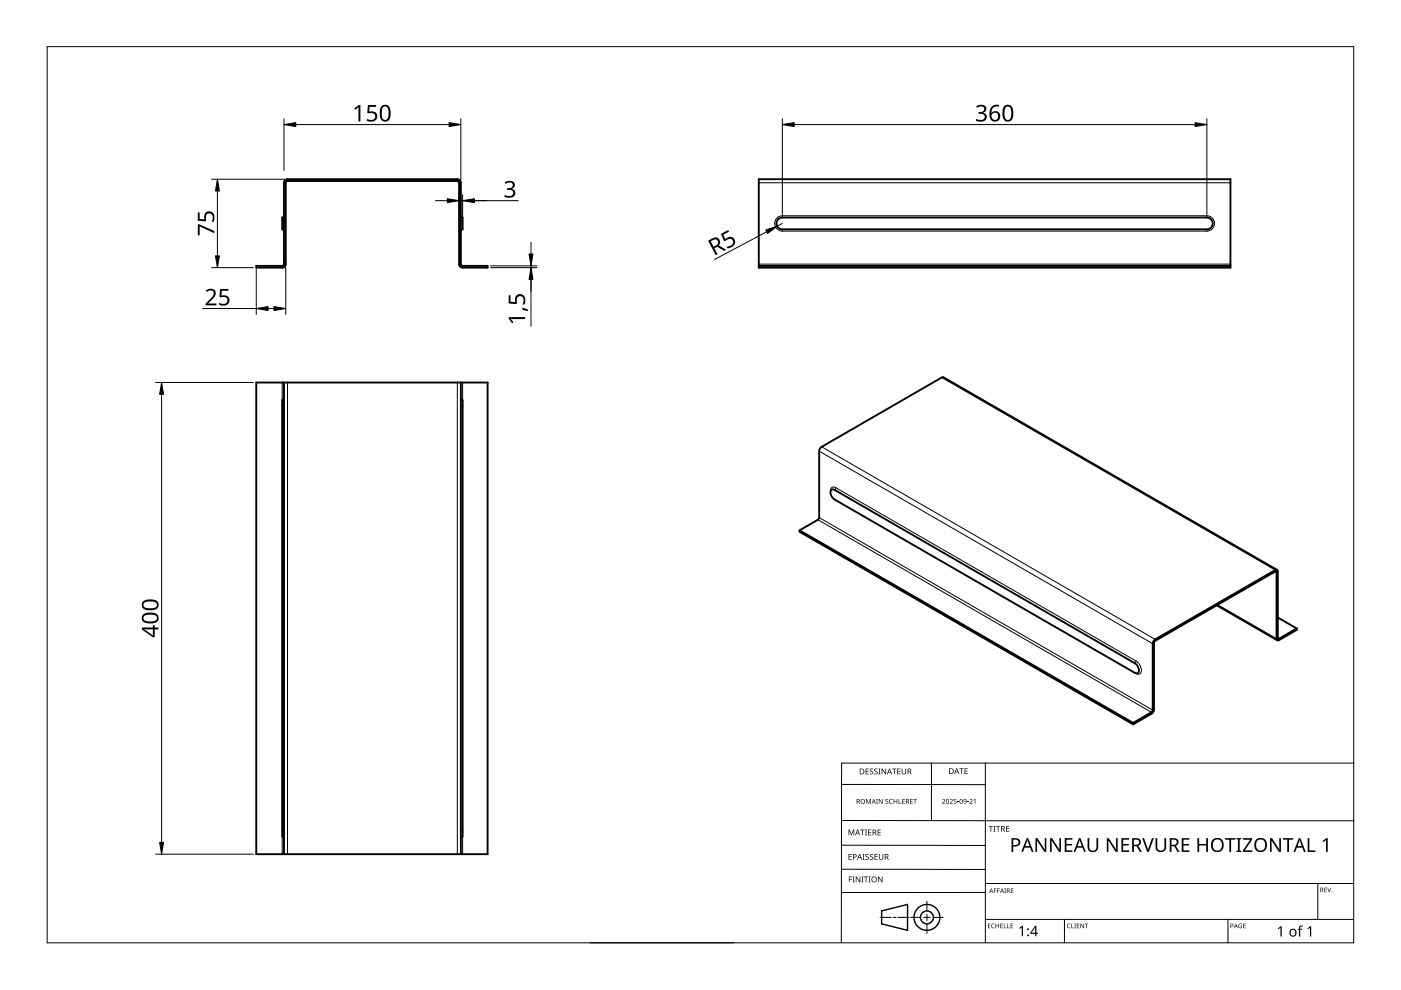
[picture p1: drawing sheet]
<svg xmlns="http://www.w3.org/2000/svg" width="297mm" height="210mm" viewBox="0 0 297 210" stroke-linecap="round" stroke-linejoin="round" font-family="sans-serif">
<g fill="none" stroke="#000" stroke-width=".4">
<path d="M60.4 38.2l.6-.2h36a.75 .75 0 0 1 .7 .7l.1 17.5 .3 .2h5.3v.3h-5.3a.75 .75 0 0 1-.8-.7v-17.3l-.3-.3h-36.2l-.2 .3v17.3a.75 .75 0 0 1-.8 .7h-5.5v-.3h5.5l.4-.2v-17.5zM160.9 38h100v18.7h-100zM60.2 45.7l-.4 .4v2.5l.4 .4M97.7 45.7l.4 .4v2.5l-.4 .4M160.9 56.4h100M165.1 46.4l.8-.3h90a1.25 1.25 0 0 1 1.2 1.3 1.25 1.25 0 0 1-1.2 1.2h-90a1.25 1.25 0 0 1-1.2-.8 1.25 1.25 0 0 1 .4-1.4zM54.3 81.1h49.1v100h-49.1zM60.2 84.5l-.4 .4v92.5l.4 .3M60.2 81.1v100M97.7 84.5l.4 .4v92.5l-.4 .3M97.7 81.1v100M169.5 112.4l3.9-2.2 .3-.3v-14.2l.2-.7 26-15 70.9 40.8"/>
<path d="M169.5 112.4v.4l70.7 40.8M169.5 112.4l70.7 40.9M176.3 103.8l.7 .1 63.6 36.7 .4 .4a1.06 1.06 0 0 1 0 1.8l-.4-.1-63.6-36.8-.5-.4a1.37 1.37 0 0 1-.2-1.7zM258 128.3l12.8 7.5M270.9 130.9l4 2.3M274.9 133.2l-3.7 2.2h-.3v-14.2l-.1-.4-.4 .1-25.7 14.9-.3 .7v14.2l-.3 .3-3.9 2.3M274.9 133.2v.4l-3.7 2.1-.2 .1-.3-.2-.1-14.3-.1-.2-25.6 14.8-.2 .4-.1 14.3-.5 .7-3.9 2.3M240.2 153.3v.3"/>
</g>
<g fill="none" stroke="#000" stroke-width=".21">
<path d="M60.2 38.7h.4M61 38v.4M97 38v.4M97.3 38.7h.4M160.9 38.7h100M59.8 56.4v.3M60.2 56h.4M97.3 56h.4M98.1 56.4v.3M160.9 56h100M165.9 45.7a1.63 1.63 0 0 0-1.6 1.7 1.63 1.63 0 0 0 1.6 1.6M165.9 49h90"/>
<path d="M165.9 45.7h90M165.9 45.7v.4M165.9 48.6v.4M255.9 45.7a1.63 1.63 0 0 1 1.6 1.7 1.63 1.63 0 0 1-1.6 1.6M255.9 45.7v.4M255.9 48.6v.4M59.8 81.1v3.8M59.8 86.1h.4M61 81.1v100M97 81.1v100M97.7 86.1h.4M98.1 81.1v3.8"/>
<path d="M173.7 95.7l70.7 40.8 .3-.2M174.2 94.7l70.7 40.9v.3M199.7 80l70.7 40.9v.3l.2 .1 .3-.1M173.4 110.2l70.7 40.8v.3M173.7 109.7l70.7 40.9 .3-.2M177.2 103.4l63.7 36.8M177.2 103.4a.73 .73 0 0 0-.9 0 .73 .73 0 0 0-.2 .8M177.2 103.4l-.2 .5M258.2 128.2l12.4 7.2 .3-.1 .3 .1v.3M240.6 142.7l.3 .1M240.9 142.8h.1M240.9 140.2l-.3 .4"/>
<path d="M240.9 140.2a2.31 2.31 0 0 1 1 2.5 .7 .7 0 0 1-1 .1M59.8 177.4v3.7M59.8 176.1h.4M97.7 176.1h.4M98.1 177.4v3.7"/>
</g>
<path d="M10 9.9h277v190h-277z" fill="none" stroke="#000" stroke-width=".21"/>
<g fill="none" stroke="#000" stroke-width=".21">
<path d="M178.4 179.2l30.5 .1M178.4 166.3l30.5 .1M178.5 174h108.6M197.5 161.8v12.2M208.9 161.8v38.1M287 161.8h-108.6v38.1M125.1 199.9h30.5M178.4 184.3h30.5M186.6 194.5h2.4M189.4 194.5h.5M190.4 194.5h2.4M193.1 194.5h2.1"/>
<path d="M195.8 194.5h1.4M196.5 191.1v2M196.5 193.8v1.4M196.5 195.9v2M197.9 194.5h2.1M208.9 189.2h-30.5M208.9 187.3h78.1M208.9 194.9h78.1M225.7 194.9v5M260.4 194.9v5M279.4 187.3v7.6"/>
</g>
<g fill="none" stroke="#000" stroke-width=".3">
<path d="M186.9 193.1l5.5-1.3v5.5l-5.5-1.4z"/>
<circle cx="196.5" cy="194.5" r="1.37"/>
<circle cx="196.5" cy="194.5" r="2.74"/>
</g>
<g fill="#000">
<path d="M179.9 175.9h.2l.4 1 .4-1h.2v1.2h-.1v-1.1l-.4 1.1h-.2l-.4-1.1 .1 1.1h-.2zM182.4 175.9h.9v.1h-.4v1.1h-.1v-1.1h-.4zM183.4 175.9h.4l-.1 .1v1l.1 .1h-.4l.1-.1v-1zM183.6 169.4h.2l.3 .8 .4-.8h.2v1h-.2v-.9l-.4 .9-.4-.9 .1 .9h-.2zM183.5 163h.7v.1h-.5v.4h.5v.1h-.5v.4h.5v.2h-.7zM184.1 175.9h.6v.1h-.5v.4h.5v.1h-.5v.5h.5v.1h-.6zM184.5 163.1l.4-.2 .2 .1v.1a.25 .25 0 0 0-.4-.1 .25 .25 0 0 0 0 .4 .4 .4 0 0 1 .5 .3 .4 .4 0 0 1-.3 .5 .4 .4 0 0 1-.5-.2h.1a.27 .27 0 0 0 .4 .1 .27 .27 0 0 0-.1-.4l-.3-.3zM185.4 163.1l.4-.2 .3 .1-.1 .1a.25 .25 0 0 0-.4-.1 .25 .25 0 0 0 0 .4 .4 .4 0 0 1 .5 .3 .4 .4 0 0 1-.3 .5 .4 .4 0 0 1-.5-.2h.1a.27 .27 0 0 0 .4 .1 .27 .27 0 0 0 0-.4l-.4-.3zM185.8 169.4h.3l-.1 .1v.8l.1 .1h-.3l.1-.1zM186.2 163h.5l-.2 .1v1l.2 .1h-.5l.2-.1v-1zM186.1 175.9h.6v.1h-.5v.4h.5v.1h-.5v.5h.5v.1h-.6zM186.3 169.4h.2l.5 .8v-.8h.1v1h-.1l-.6-.8v.8h-.1z"/>
<path d="M186.9 163h.2l.6 1v-1h.2v1.2h-.2l-.6-1v1h-.2zM187.8 169.5l.3-.1h.2v.2a.25 .25 0 0 0-.3-.1 .25 .25 0 0 0-.1 .3 .25 .25 0 0 0 .3 .1 .32 .32 0 0 1 0 .5 .32 .32 0 0 1-.5-.1 .25 .25 0 0 0 .4 .1 .25 .25 0 0 0 0-.4l-.3-.2zM188.6 169.5l.4-.1h.3l-.1 .2a.41 .41 0 0 0-.6 .3 .41 .41 0 0 0 .6 .4 .48 .48 0 0 1-.6-.1 .48 .48 0 0 1 0-.7zM189.1 163h1v.1h-.4v1.1h-.2v-1.1h-.4zM189.5 169.4h.1v.4h.5v-.4h.1v1h-.1v-.5h-.5v.5h-.1zM190.5 169.4h.2v.9h.4v.1h-.6zM190.2 163h.7v.1h-.5v.4h.5v.1h-.5v.4h.5v.2h-.7zM191.3 169.4h.5v.1h-.4v.3h.4v.1h-.4v.4h.4v.1h-.5zM191.2 163h.1v.8a.32 .32 0 0 0 .3 .3 .32 .32 0 0 0 .4-.4v-.7h.1v.7a.47 .47 0 0 1-.5 .5 .47 .47 0 0 1-.4-.5zM193 169.4h.5v.1h-.4v.3h.4v.1h-.4v.4h.4v.1h-.5zM193.6 169.4h.8v.1h-.3v.9h-.2v-.9h-.3zM199.7 169.5a.37 .37 0 0 1 .6 0 .37 .37 0 0 1-.2 .6l-.2 .2h.5v.1h-.7l.3-.4a.27 .27 0 0 0 .3-.3 .27 .27 0 0 0-.5-.1z"/>
<path d="M201.4 169.5a.37 .37 0 0 1 .6 0 .37 .37 0 0 1-.3 .6l-.2 .2h.5v.1h-.6l.2-.4a.27 .27 0 0 0 .3-.3 .27 .27 0 0 0-.4-.1zM202.3 169.4h.5v.1h-.4l-.1 .3a.34 .34 0 0 1 .5 .2 .34 .34 0 0 1-.2 .4 .34 .34 0 0 1-.4-.1 .29 .29 0 0 0 .4 0 .29 .29 0 0 0 0-.4 .29 .29 0 0 0-.4 0zM203 170l.3 .1zM203.4 162.9h.9v.1h-.4v1.1h-.1v-1.1h-.4zM205.1 170l.3 .1zM204.5 162.9h.7v.1h-.5v.4h.4v.1h-.4v.5h.5v.1h-.7zM205.5 169.5a.37 .37 0 0 1 .6 0 .37 .37 0 0 1-.2 .6l-.2 .2h.5v.1h-.7l.3-.4a.27 .27 0 0 0 .3-.3 .27 .27 0 0 0-.4-.1zM206.4 169.6l.4-.2v1h-.1v-.9zM209.6 175.1h.9v.2h-.3v1h-.2v-1h-.4zM210.6 175.1h.5l-.2 .1v1l.2 .1h-.5l.2-.1v-1zM211.2 175.1h.9v.2h-.4v1h-.2v-1h-.3zM213.3 175.1h.7v.2h-.5v.3h.5v.2h-.5v.4h.5v.1h-.7z"/>
<path d="M230.6 177.7h.4v1.9a.76 .76 0 0 0 .7 .7 .76 .76 0 0 0 .8-.7v-1.9h.3v1.9a1.12 1.12 0 0 1-1.1 1.1 1.12 1.12 0 0 1-1.1-1.1zM242.2 177.7h.4l.8 2.5 .8-2.5h.4l-1 2.9h-.4zM245 177.7h.4v1.9a.76 .76 0 0 0 .7 .7 .76 .76 0 0 0 .8-.7v-1.9h.3v1.9a1.12 1.12 0 0 1-1.1 1.1 1.12 1.12 0 0 1-1.1-1.1zM180 185.8h.7v.2h-.6v.4h.5v.1h-.5v.6h-.1zM179.9 181.1h.7v.1h-.5v.4h.4v.1h-.4v.5h.5v.1h-.7zM180.8 185.8h.4l-.1 .2v.9l.1 .2h-.4l.1-.2v-.9zM181.4 185.8h.2l.7 1.1v-1.1h.1v1.3h-.2l-.6-1v1h-.2zM182.6 185.8h.5l-.2 .2v.9l.2 .2h-.5l.2-.2v-.9zM182.9 181.1h.4l-.1 .1v1l.1 .1h-.4l.1-.1v-1zM183.2 185.8h.9v.2h-.4v1.1h-.2v-1.1h-.3zM183.5 181.2l.5-.1h.2v.2a.25 .25 0 0 0-.4-.1 .25 .25 0 0 0 0 .4 .4 .4 0 0 1 .4 .3 .4 .4 0 0 1-.2 .4 .4 .4 0 0 1-.5-.2 .27 .27 0 0 0 .5 .1 .27 .27 0 0 0-.1-.4l-.4-.3zM184.2 185.8h.4l-.1 .2v.9l.1 .2h-.4l.1-.2v-.9z"/>
<path d="M184.5 181.2l.4-.1h.2v.2a.25 .25 0 0 0-.4-.1 .25 .25 0 0 0 0 .4 .4 .4 0 0 1 .5 .3 .4 .4 0 0 1-.3 .4 .4 .4 0 0 1-.5-.2h.1a.27 .27 0 0 0 .4 .1 .27 .27 0 0 0-.1-.4l-.3-.3zM185.4 181.1h.7v.1h-.5v.4h.5v.1h-.5v.5h.5v.1h-.7zM186.2 185.8h.1l.7 1.1v-1.1h.1v1.3h-.2l-.6-1v1h-.1zM186.3 181.1h.2v.8a.32 .32 0 0 0 .3 .3 .32 .32 0 0 0 .3-.3v-.8h.2v.8a.47 .47 0 0 1-.5 .4 .47 .47 0 0 1-.5-.4zM209.5 195.8h.5l-.4 .1v.3h.4l-.4 .1v.4l.4 .1h-.5zM210.3 196l.3-.2 .3 .1v.1a.39 .39 0 0 0-.6 .3 .39 .39 0 0 0 .6 .4 .46 .46 0 0 1-.7-.1 .46 .46 0 0 1 .1-.6zM210.7 188.4h.6l-.4 .1v.3h.4l-.4 .1v.4h-.2zM211.4 188.4h.6l-.4 .1v.3h.4l-.4 .1v.4h-.2zM211.1 195.8h.1v.4h.5v-.4h.1v1h-.1v-.5h-.5v.5h-.1zM212.1 195.8h.5l-.4 .1v.3h.4l-.4 .1v.4l.4 .1h-.5zM212.8 195.8h.2v.9l.4 .1h-.6zM212.9 188.4h.4l-.1 .1 .1 .8h-.4l.2-.1z"/>
<path d="M213.6 195.8h.1v.9l.4 .1h-.5zM214.3 195.8h.5l-.4 .1v.3h.4l-.4 .1v.4l.4 .1h-.5zM214.3 188.4h.6l-.5 .1v.3h.4l-.4 .1v.3l.5 .1h-.6zM216.1 196.8l.6-.5h.2v2.2h-.3v-1.9l-.4 .3zM219.5 177.7h.5l1.5 2.4v-2.4h.3v2.9h-.4l-1.5-2.4v2.4h-.4zM222.6 177.7h.5l1.5 2.4v-2.4h.3v2.9h-.4l-1.5-2.4v2.4h-.4zM226.3 196l.4-.2 .3 .1-.1 .1a.39 .39 0 0 0-.6 .3 .39 .39 0 0 0 .6 .4 .46 .46 0 0 1-.6-.1 .46 .46 0 0 1 0-.6zM227.1 195.8h.2v.9l.4 .1h-.6zM225.7 177.7h1.7v.3h-1.3v.9h1.2v.4h-1.2v1h1.3v.3h-1.7zM227.8 195.8h.3l-.1 .1 .1 .9h-.3l.1-.1zM228.3 195.8h.5l-.4 .1v.3h.4l-.4 .1v.4l.4 .1h-.5zM229.1 195.8h.1l.5 .8v-.8h.1v1h-.1l-.5-.8v.8h-.1z"/>
<path d="M230 195.8h.7l-.3 .1v.9h-.1v-.9zM234.7 177.7h.4l1.5 2.4v-2.4h.4v2.9h-.5l-1.5-2.4v2.4h-.3zM237.8 177.7h1.6v.3h-1.3v.9h1.2v.4h-1.2v1h1.3v.3h-1.6zM250.5 177.7h1.7v.3h-1.3v.9h1.2v.4h-1.2v1h1.3v.3h-1.7zM253.9 177.7h.3v1.2h1.5v-1.2h.4v2.9h-.4v-1.3h-1.5v1.3h-.3zM259.7 177.7h2.2v.3h-.9v2.6h-.4v-2.6h-.9zM262.7 196l.6-.1-.1 .1a.4 .4 0 0 0-.5 .3 .4 .4 0 0 0 .5 .4v-.3l-.2-.1h.3v.5a.53 .53 0 0 1-.7-.1 .53 .53 0 0 1 .1-.7zM262.1 177.7h1.1v.2l-.4 .1v2.3l.4 .1v.2h-1.1v-.2l.4-.1v-2.3l-.4-.1zM263.6 195.8h.5l-.4 .1v.3h.4l-.4 .1v.4l.4 .1h-.5zM263.6 177.7h1.9v.3l-1.6 2.3h1.6v.3h-2v-.3l1.5-2.3h-1.4zM269.3 177.7h.4l1.5 2.4v-2.4h.4v2.9h-.5l-1.5-2.4v2.4h-.3zM270.9 196.8l.6-.4h.2v2.2h-.2v-1.9l-.4 .3z"/>
<path d="M272 177.7h2.2v.3h-.9v2.6h-.4v-2.6h-.9zM275.5 196.4l.7-.1v.2h-.4l-.1 .2v.2h.4v.2h-.4v1.5h-.3v-1.5h-.3l.3-.2zM277.2 177.7h.4v2.6h1.3v.3h-1.7zM277.2 196.8l.6-.4h.2v2.2h-.3v-1.9l-.4 .3zM280.8 188.2h.5l-.4 .1v.3h.4l-.4 .1v.4l.4 .1h-.5zM281.4 188.2h.1l.3 .8 .3-.8h.1l-.3 1h-.1zM280.4 178.3l.8-.6h.3v2.9h-.4l.1-2.5-.6 .5z"/>
<path d="M181.6 169.4h.3a.29 .29 0 0 1 .4 .2 .29 .29 0 0 1-.2 .4l.3 .4h-.2l-.2-.4h-.2v.4h-.2zM181.8 169.5v.4h.1a.2 .2 0 0 0 .2-.2 .2 .2 0 0 0-.2-.2z"/>
<path d="M181.8 175.9h.1l.5 1.2h-.2l-.1-.4h-.5l-.2 .4h-.1zM181.8 176l-.2 .6h.4z"/>
<path d="M182.3 163h.4a.61 .61 0 0 1 .6 .6 .61 .61 0 0 1-.7 .6h-.3zM182.4 163.1v.9h.2a.48 .48 0 0 0 .5-.4 .48 .48 0 0 0-.5-.5z"/>
<path d="M182.4 169.9a.51 .51 0 0 1 1 0 .51 .51 0 0 1-1 0zM182.6 169.9a.4 .4 0 0 0 .8 0 .4 .4 0 0 0-.8 0z"/>
<path d="M185 175.9h.3a.35 .35 0 0 1 .5 .2 .35 .35 0 0 1-.3 .5l.4 .5h-.2l-.3-.5h-.2v.5h-.2zM185.2 176v.5h.1a.23 .23 0 0 0 .3-.3 .23 .23 0 0 0-.3-.2z"/>
<path d="M185.2 169.4l.5 1-.3-.3h-.4l-.2 .3zM185.2 169.5l-.1 .5h.3z"/>
<path d="M188.5 163h.2l.4 1.2h-.1l-.2-.4h-.5l-.1 .4h-.2zM188.6 163.1l-.2 .6h.4z"/>
<path d="M192.1 169.4h.3a.29 .29 0 0 1 .3 .2 .29 .29 0 0 1-.2 .4l.3 .4h-.1l-.3-.4h-.2v.4h-.1zM192.2 169.5v.4h.2a.2 .2 0 0 0 .2-.2 .2 .2 0 0 0-.3-.2z"/>
<path d="M192.4 163h.4a.35 .35 0 0 1 .4 .2 .35 .35 0 0 1-.2 .4l.3 .6h-.2l-.3-.5h-.2v.5h-.2zM192.6 163.1v.4h.2a.23 .23 0 0 0 .3-.2 .23 .23 0 0 0-.3-.2z"/>
<path d="M200.7 169.5l.3-.1 .2 .2v.5l-.2 .3h-.3l-.1-.2zM200.7 169.6v.1a.37 .37 0 0 0-.1 .4 .37 .37 0 0 0 .4 .2 .4 .4 0 0 0 .2-.5 .4 .4 0 0 0-.5-.2z"/>
<path d="M201.2 162.9h.4a.61 .61 0 0 1 .6 .6 .61 .61 0 0 1-.6 .6h-.4zM201.4 163v1h.1a.48 .48 0 0 0 .5-.5 .48 .48 0 0 0-.4-.5z"/>
<path d="M202.8 162.9h.1l.5 1.2h-.2l-.1-.4h-.5l-.1 .4h-.2zM202.8 163l-.1 .6h.3z"/>
<path d="M203.6 169.5l.3-.1 .2 .2v.5l-.2 .3h-.3l-.1-.2zM203.7 169.6l-.1 .1a.37 .37 0 0 0-.1 .4 .37 .37 0 0 0 .4 .2 .4 .4 0 0 0 .2-.5 .4 .4 0 0 0-.4-.2z"/>
<path d="M204.4 169.5a.49 .49 0 0 1 .6 .4 .49 .49 0 0 1-.5 .5l-.2-.1h.4l.1-.4a.32 .32 0 0 1-.5 .1 .32 .32 0 0 1 .1-.5zM204.4 169.7a.22 .22 0 0 0 .4 0 .22 .22 0 0 0-.4 0z"/>
<path d="M212.3 175.1h.3a.35 .35 0 0 1 .4 .3 .35 .35 0 0 1-.2 .4l.3 .5h-.2l-.3-.5h-.2v.5h-.1zM212.4 175.2v.5h.2a.23 .23 0 0 0 .3-.2 .23 .23 0 0 0-.3-.3z"/>
<path d="M214.5 177.7h.7a.92 .92 0 0 1 1.1 .9 .92 .92 0 0 1-1.1 .9h-.4v1.1h-.3zM214.8 178v1.2a.73 .73 0 0 0 .8-.1 .73 .73 0 0 0 .3-.8l-.4-.2z"/>
<path d="M240 177.7h.8a.84 .84 0 0 1 1.1 .6 .84 .84 0 0 1-.6 1l.8 1.3h-.4l-.7-1.2h-.6v1.2h-.4zM240.4 178v1.1h.4a.56 .56 0 0 0 .7-.5 .56 .56 0 0 0-.7-.6z"/>
<path d="M248 177.7h.8a.84 .84 0 0 1 1 .6 .84 .84 0 0 1-.5 1l.8 1.3h-.4l-.7-1.2h-.6v1.2h-.4zM248.4 178v1.1h.4a.56 .56 0 0 0 .7-.5 .56 .56 0 0 0-.7-.6z"/>
<path d="M257.1 178.1a1.44 1.44 0 0 1 1.9-.2 1.44 1.44 0 0 1 .4 1.9 1.39 1.39 0 0 1-1.9 .8 1.39 1.39 0 0 1-.7-1.9zM257.5 178.2a1.23 1.23 0 0 0 .5 2.1 1.23 1.23 0 0 0 1.1-.9 1.23 1.23 0 0 0-.6-1.3l-.6-.1z"/>
<path d="M266.3 178.1a1.44 1.44 0 0 1 1.9-.2 1.44 1.44 0 0 1 .3 1.9 1.39 1.39 0 0 1-1.8 .8 1.39 1.39 0 0 1-.7-1.9zM266.6 178.2a1.23 1.23 0 0 0 .6 2.1 1.23 1.23 0 0 0 1.1-.9 1.23 1.23 0 0 0-.6-1.3l-.6-.1z"/>
<path d="M180.8 181.1h.4a.41 .41 0 0 1 .4 .5 .41 .41 0 0 1-.6 .2v.5h-.2zM181 181.2v.5a.29 .29 0 0 0 .5-.3 .29 .29 0 0 0-.5-.2z"/>
<path d="M182.2 181.1h.1l.5 1.2h-.2l-.1-.4h-.5l-.1 .4h-.2zM182.3 181.2l-.2 .6h.3z"/>
<path d="M184.7 186.5a.61 .61 0 0 1 1.2 0 .61 .61 0 0 1-1.2 0zM184.9 186.5a.45 .45 0 0 0 .9 0 .45 .45 0 0 0-.9 0z"/>
<path d="M187.6 181.1h.3a.35 .35 0 0 1 .5 .2 .35 .35 0 0 1-.3 .4l.4 .6h-.2l-.3-.5h-.3v.5h-.1zM187.7 181.2v.5h.2a.23 .23 0 0 0 .3-.3 .23 .23 0 0 0-.3-.2z"/>
<path d="M210.1 188.4l.5 .9-.2-.3h-.4l-.3 .3zM210.2 188.5l-.2 .4h.3z"/>
<path d="M212.4 188.4l.5 .9-.3-.3h-.3l-.3 .3zM212.4 188.5l-.1 .4h.3z"/>
<path d="M213.5 188.4h.2a.28 .28 0 0 1 .4 .2 .28 .28 0 0 1-.2 .3l.3 .4-.4-.4h-.2v.4h-.1zM213.6 188.5v.3h.1a.19 .19 0 0 0 .3-.2 .19 .19 0 0 0-.3-.1z"/>
<path d="M217.7 177.7h.3l1.1 2.9h-.3l-.4-.9h-1.2l-.3 .9h-.4zM217.8 178.1l-.4 1.3h.9z"/>
<path d="M219.5 196.3h.2v1.5h.4v.2h-.4v.5h-.2v-.5h-1.1v-.2zM219.5 196.6l-.8 1.2h.8z"/>
<path d="M228.8 177.7h.3l1.1 2.9h-.4l-.3-.9h-1.2l-.3 .9h-.4zM228.9 178.1l-.4 1.3h.9z"/>
<path d="M260.9 195.8h.2a.32 .32 0 0 1 .4 .4 .32 .32 0 0 1-.5 .2v.4h-.1zM261 195.9v.4a.24 .24 0 0 0 .4-.2 .24 .24 0 0 0-.4-.2z"/>
<path d="M262 195.8l.4 1-.2-.3h-.4l-.2 .3zM262 196l-.1 .4h.3z"/>
<path d="M273.6 197.1a.82 .82 0 0 1 1.2 .1 .82 .82 0 0 1-.2 1.2 .82 .82 0 0 1-1.2-.4zM273.8 197.2a.6 .6 0 0 0-.1 .8 .6 .6 0 0 0 .8 .2l.1-.3a.53 .53 0 0 0-.1-.6 .53 .53 0 0 0-.7-.1z"/>
<path d="M275.4 177.7h.3l1.1 2.9h-.3l-.4-.9h-1.1l-.4 .9h-.4zM275.5 178.1l-.4 1.3h.9z"/>
<path d="M279.9 188.2h.3a.28 .28 0 0 1 .3 .2 .28 .28 0 0 1-.1 .3l.2 .5-.3-.4h-.2v.4h-.2zM280.1 188.3v.4h.1a.19 .19 0 0 0 .2-.2 .19 .19 0 0 0-.2-.2z"/>
<circle cx="218" cy="198.3" r=".2"/>
<circle cx="218" cy="197" r=".2"/>
<circle cx="282.4" cy="189.1" r=".09"/>
</g>
<g fill="none" stroke="#000" stroke-width=".21">
<path d="M44.8 38h15.5M60.2 25.2v10.9M62.7 26.4h32.5M97.7 25.2v12.9M165.9 25.2v20.3M168.4 26.4h85M255.9 25.2v20.3M44.8 56.7h8.9M46.1 40.5v13.7M54.3 57v9.7M60.6 56.6v10.1M92.3 42.5h2.5"/>
<path d="M97.3 41.3v.6M97.3 42.5h12.6M98.1 41.3v5.4M104 56.4h9.8M104 56.7h9.8M112.6 51.4v2.5M112.6 56.4v12.8M162.6 49.1l-11.1 5.9M165.9 47.4l-1.1 .6M42.9 65.4h11.4M56.8 65.4h1.3M33 81.1h20.7"/>
<path d="M34.3 83.6v95M33 181.1h20.7"/>
</g>
<g fill="#000" stroke="#000" stroke-width=".21">
<path d="M60.2 26.4l2.5-.4v.8zM95.2 26l2.5 .4-2.5 .4zM165.9 26.4l2.5-.4v.8zM253.4 26l2.5 .4-2.5 .4zM46.1 38l.4 2.5h-.8zM45.7 54.2h.8l-.4 2.5zM94.8 42.1l2.5 .4-2.5 .5zM98.1 42.5l2.5-.4v.9zM112.6 56.7l.4 2.5h-.8zM112.2 53.9h.8l-.4 2.5zM162.4 48.8l2.4-.8-2 1.5zM54.3 65.4l2.5-.4v.8z"/>
<path d="M58.1 65l2.5 .4-2.5 .4zM34.3 81.1l.4 2.5h-.9zM33.8 178.6h.9l-.4 2.5z"/>
</g>
<g fill="#000">
<path d="M75.1 23l1-.7h.3v3.4h-.4v-3l-.7 .6zM78 22.3h1.7v.3h-1.3l-.1 1.1a1.17 1.17 0 0 1 1.7 .9 1.17 1.17 0 0 1-1.6 1.2l-.6-.2v-.4a1.03 1.03 0 0 0 1.8-.5 .93 .93 0 0 0-1.5-.7l-.2-.1zM107 38.7a1.25 1.25 0 0 1 1.2-.4 1.25 1.25 0 0 1 1 .9 .85 .85 0 0 1-.8 .9 .93 .93 0 0 1 .9 1 .93 .93 0 0 1-1.1 .8l-1.2-.2v-.4a1.24 1.24 0 0 0 1.8-.3 .71 .71 0 0 0-1-.7h-.3v-.4a.81 .81 0 0 0 .9-.1 .81 .81 0 0 0 .3-.8 1.02 1.02 0 0 0-1.5 0zM206.9 22.6a1.25 1.25 0 0 1 1.3-.4 1.25 1.25 0 0 1 .9 .9 .85 .85 0 0 1-.7 .8 .93 .93 0 0 1 .8 1.1 .93 .93 0 0 1-1 .8l-1.3-.2v-.4a1.24 1.24 0 0 0 1.9-.3 .71 .71 0 0 0-1-.8h-.3v-.3a.81 .81 0 0 0 .8-.1 .81 .81 0 0 0 .3-.8 1.02 1.02 0 0 0-1.4 0zM41.9 45h.4v1.4l1 .1a1.17 1.17 0 0 1 1-1.7 1.17 1.17 0 0 1 1.2 1.6l-.2 .6h-.4a1.03 1.03 0 0 0-.5-1.8 .93 .93 0 0 0-.7 1.5l-.1 .2-1.7-.1zM41.9 47.6h.4l3.1 1.4v.4l-3.1-1.4v1.9h-.4zM152.8 49.6l1.6-.8 .2 .3-1.2 .7 .4 .9a1.17 1.17 0 0 1 1.9 0 1.17 1.17 0 0 1-.8 1.8l-.7 .1-.2-.3a1.03 1.03 0 0 0 1.3-1.3 .93 .93 0 0 0-1.5 .1h-.3zM43.6 61.6a1.16 1.16 0 0 1 1.4-.4 1.16 1.16 0 0 1 .7 1.2l-.3 .6-1.3 1.4h1.8v.3h-2.3v-.3l1.1-1.1a.98 .98 0 0 0 .2-1.7h-.4l-.6 .3zM46.7 61.3h1.7v.4h-1.4l-.1 1a1.17 1.17 0 0 1 1.8 .9 1.17 1.17 0 0 1-1.6 1.2l-.6-.2v-.4a1.03 1.03 0 0 0 1 .3 1.03 1.03 0 0 0 .7-.8 .93 .93 0 0 0-1.5-.7l-.2-.1zM107.8 62.6h.4v1.4l1 .1a1.17 1.17 0 0 1 1-1.8 1.17 1.17 0 0 1 1.2 1.6l-.2 .7h-.4a1.03 1.03 0 0 0 .3-1.1 1.03 1.03 0 0 0-.8-.7 .93 .93 0 0 0-.7 1.5l-.1 .2-1.7-.2zM110.8 65.3l1.2 .4v.3l-1.2-.3zM107.8 67.2h3.5v.5l-3-.1 .6 .7-.3 .2-.8-.9z"/>
<path d="M80.9 22.5a1.16 1.16 0 0 1 1.4-.1 1.16 1.16 0 0 1 .5 1.2 1.69 1.69 0 0 1-1 2.2 1.27 1.27 0 0 1-1.3-1.6l.1-1zM81.2 22.8a2.16 2.16 0 0 0 .3 2.6 .82 .82 0 0 0 .9-1.1 1.35 1.35 0 0 0-.7-1.7z"/>
<path d="M210.3 22.6l.5-.3 .6-.1 .4 .1v.3a1.18 1.18 0 0 0-1.6 1.4 1.08 1.08 0 0 1 1.6-.1 1.08 1.08 0 0 1 0 1.6 1.22 1.22 0 0 1-1.5 .1 1.22 1.22 0 0 1-.5-1.3l.1-.9zM210.2 24.7a.76 .76 0 0 0 1.5 0 .76 .76 0 0 0-1.5 0z"/>
<path d="M213 22.5a1.16 1.16 0 0 1 1.3-.1 1.16 1.16 0 0 1 .5 1.2 1.69 1.69 0 0 1-1 2.2 1.27 1.27 0 0 1-1.3-1.6l.1-1zM213.2 22.8a2.16 2.16 0 0 0 .3 2.6 .82 .82 0 0 0 .9-1.1 1.35 1.35 0 0 0-.7-1.7z"/>
<path d="M150.1 51l.9-.4a1 1 0 0 1 1.4 0 1 1 0 0 1 0 1.4l1.6 .9-.5 .3-1.4-.9-.6 .3 .6 1.3-.3 .2zM150.7 51.2l.6 1.1 .5-.2a.67 .67 0 0 0 .4-1 .67 .67 0 0 0-1.1-.2z"/>
<path d="M30.3 130.3a2.6 2.6 0 0 1 3.2 .2 1.22 1.22 0 0 1-.2 1.3 1.22 1.22 0 0 1-1.2 .4 1.53 1.53 0 0 1-2-1zM30.6 130.6a.75 .75 0 0 0 0 .9 .75 .75 0 0 0 .9 .3l1-.1a.69 .69 0 0 0 .8-.7 .69 .69 0 0 0-.8-.6h-1.3z"/>
<path d="M30.3 127.5a2.6 2.6 0 0 1 3.2 .2 1.22 1.22 0 0 1-.2 1.3 1.22 1.22 0 0 1-1.2 .4 1.53 1.53 0 0 1-2-1zM30.6 127.8a.75 .75 0 0 0 0 .9 .75 .75 0 0 0 .9 .3l1-.1a.69 .69 0 0 0 .8-.7 .69 .69 0 0 0-.8-.6h-1.3z"/>
<path d="M30.1 133h2.3v-.5h.4v.5h.8v.5h-.8v1.6h-.4l-2.3-1.6zM30.5 133.4l1.9 1.3v-1.2z"/>
</g>
</svg>
